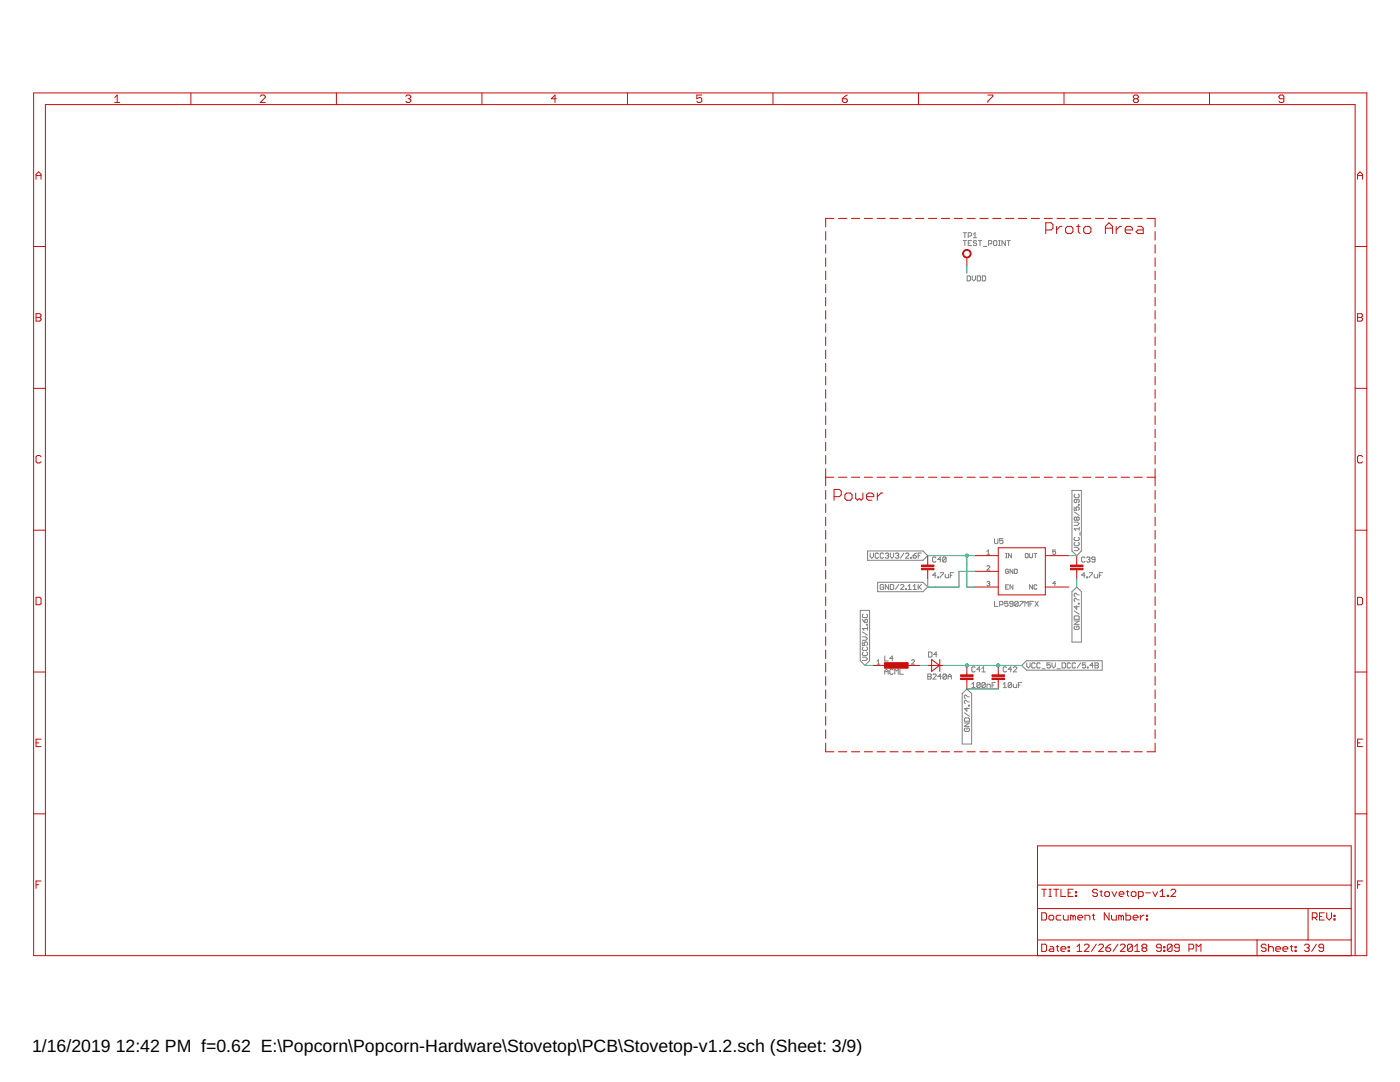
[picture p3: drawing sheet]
<svg xmlns="http://www.w3.org/2000/svg" width="279mm" height="216mm" viewBox="0 0 279 216" stroke-linecap="round" stroke-linejoin="round" font-family="sans-serif">
<defs><g id="words">
<g font-size="3.5">
<text x="6.4" y="209.9">1/16/2019</text>
<text x="23.1" y="209.9">12:42 PM f=0.62 E:\Popcorn\Popcorn-Hardware\Stovetop\PCB\Stovetop-v1.2.sch (Sheet: 3/9)</text>
</g>
</g></defs>
<g fill="none" stroke="#808080" stroke-width=".2">
<path d="M192.2 48h.7M192.2 46.4h.7M192.6 46.4v1M192.6 48v1M193 55.1h.5l.2 .1v.7l-.2 .1h-.5zM193.2 47.1h.5l.2-.2v-.3l-.2-.2h-.5v1M193.2 48.5h.4M193.9 48h-.7v1h.7M194 55.1v.6l.4 .3 .3-.3v-.6M194.2 46.8l.4-.4v1M194.2 47.4h.7M194.9 48.2l-.1-.2h-.4l-.2 .2 .2 .3h.4l.1 .2-.1 .3h-.4l-.2-.2"/>
<path d="M195 55.1h.5l.2 .1v.7l-.2 .1h-.5zM195.3 48h.6M195.6 48v1M196 55.1h.5l.2 .1v.7l-.2 .1h-.5zM196.3 49.2h.6M197.3 48.7h.5l.1-.2-.1-.5h-.5v1M198.4 48h.4l.1 .2v.6l-.1 .2h-.4l-.1-.2v-.6zM199.3 48h.3M199.3 49h.3M199.5 48v1M200.6 48v1l-.6-1v1M201 48h.6"/>
<path d="M201.3 48v1M213.9 97.9h1.9v12l-.9 1-1-1zM214.5 98.6l-.1 .2v.3l.1 .2h.7l.2-.2v-.3l-.2-.2M214.9 99.6v.5l-.2 .2-.3-.2v-.3l.1-.2h.7l.2 .2v.3l-.2 .2M173.1 109.9h11.1l.9 1-.9 .9h-11.1zM173.7 110.4v.6l.3 .4 .3-.4v-.6M175.2 116.2h9l.9 .9-.9 1h-9zM175.3 110.5l-.1-.1h-.4l-.1 .1v.7l.1 .2h.4l.1-.2M176.3 116.8l-.1-.2h-.4l-.1 .2v.7l.1 .1 .5-.1v-.4h-.3M176.3 110.5l-.1-.1h-.4l-.1 .1v.7l.1 .2h.4l.1-.2M176.7 110.5l.1-.1h.4l.2 .1-.2 .4M177 110.9h.2"/>
<path d="M177.2 110.9l.2 .1-.2 .4h-.4l-.1-.2M177.4 116.6v1l-.7-1v1M177.7 116.6h.5l.2 .2v.7l-.2 .1h-.5zM177.7 110.4v.6l.3 .4 .4-.4v-.6M178.7 110.5l.2-.1h.3l.2 .1-.2 .4M179 110.9h.2M179.2 110.9l.2 .1-.2 .4h-.3l-.2-.2M179.4 116.6l-.7 1M179.7 116.8l.2-.2h.3l.2 .2v.2l-.7 .6h.7M180.4 110.4l-.7 1M180.7 117.5h.2v.1h-.2zM180.7 110.5l.2-.1h.3l.2 .1v.2l-.7 .7h.7"/>
<path d="M181.2 117.6h.7M181.2 117l.3-.4v1M181.7 111.2h.2v.2h-.2zM182.2 117.6h.7M182.2 117l.4-.4v1M182.2 110.9h.5l.2 .3-.2 .2h-.3l-.2-.2zM182.9 110.4l-.7 .5M183.2 116.6v1M183.2 110.9h.4M183.4 117.1l.5 .5M183.9 110.4h-.7v1M183.9 116.6l-.7 .7"/>
<path d="M186.8 114.8h-.7l.5-.5v1M186.8 111.3l-.2-.2h-.3l-.2 .2v.7l.2 .2h.3l.2-.2M187.1 115.1h.2v.2h-.2zM187.6 114.3h.7l-.7 1M187.8 111.7h-.7l.5-.6v1.1M188.6 114.6v.5l.2 .2h.5v-.7M188.8 111.3l-.2-.2h-.3l-.1 .2v.7M188.8 111.3v.7l-.2 .2h-.3l-.1-.2M188.8 111.3l-.6 .7M189.7 114.8h.3M190.3 114.3h-.6v1M197 110l.3-.3v.9"/>
<path d="M197 116.2l.4-.2 .1 .2-.1 .2M197 113l.1-.1 .4 .1-.5 .7h.5M197 110.6h.5M197.3 116.4h.1M197.4 116.4l.1 .2-.1 .3-.4-.2M198.5 107.5v.8l.1 .2h.4l.2-.2v-.8M198.5 120v1h.7M200.2 107.5h-.7v.5l.3-.2 .4 .2v.3l-.2 .2h-.3l-.2-.2M200.7 117.1h.3M200.7 111.3h.3M200.7 110.4h.3M200.9 110.4v.9"/>
<path d="M201.2 120h-.7v.5l.5-.2 .2 .2v.3l-.2 .2-.5-.2M201.3 116.7h-.6v.9h.6M201.3 113.7l-.2-.1-.4 .1v.6l.2 .1 .4-.1v-.3h-.3M201.8 110.4v.9l-.5-.9v.9M202.1 113.6v.8l-.5-.8v.8M202.1 116.7v.9l-.5-.9v.9M202.4 113.6l.6 .1v.6l-.1 .1h-.5zM203.5 120h.7l-.7 1M204.6 110.6l.2-.2 .4 .2v.6l-.2 .1-.4-.1zM205.5 110.4v.8l.1 .1 .5-.1v-.8M206.1 116.7v.9l-.6-.9v.9M206.2 120h-.7v1"/>
<path d="M206.4 110.4h.5M206.6 120l.6 1M206.6 110.4v.9M206.9 116.8l-.1-.1-.4 .1v.6l.1 .2 .4-.2M207.2 120l-.6 1M210.7 109.7h-.6v.5l.3-.2 .3 .2-.2 .4-.4-.1M210.7 116.4h-.6l.4-.4v.9M213.9 118.1l1-1 .9 1v10h-1.9zM214.4 101.2v.6h.5l-.2-.5 .5-.1 .2 .1v.3l-.2 .2M214.4 109.2h.6l.4 .4-.4 .3h-.6M214.4 104.2h.6l.4 .3-.4 .3h-.6M214.4 102.2l1 .6"/>
<path d="M214.5 108.2l-.1 .2v.3l.1 .2h.7l.2-.2v-.3l-.2-.2M214.5 107.2l-.1 .2v.3l.1 .2h.7l.2-.2v-.3l-.2-.2M214.9 103.3l-.2-.1-.3 .1v.4l.1 .1 .4-.1M214.9 103.3l.1-.1 .4 .1v.4l-.2 .1-.3-.1M214.9 103.3v.4M215 118.7l-.5-.3-.1 .1v.4l.1 .1M215 119.7l-.5-.3-.1 .1v.4l.1 .1M215.2 100.6h.2v.2h-.2zM215.2 119.7h.2M215.2 118.7h.2M215.4 105.2v.7M215.4 105.5h-1l.3 .4"/>
<path d="M215.5 106.2v.6M216.5 114.8h-.6l.5-.5v1M216.5 111.3l-.1-.2h-.4l-.1 .2v.7l.1 .2h.4l.1-.2M216.9 115.1h.1v.2h-.1zM216.9 111.3l.1-.2h.4l.1 .2-.1 .4M217.2 111.7h.2M217.4 111.7l.1 .1-.1 .4h-.4l-.1-.2M217.4 114.3h.6l-.6 1M218.4 114.6v.5l.1 .2h.6v-.7M218.5 111.7h-.5l-.1-.2 .1-.4h.4l.1 .2v.7l-.1 .2h-.4l-.1-.2M219.4 114.8h.3M220.1 114.3h-.7v1"/>
<path d="M171.7 121.8h1.8v10l-.9 1-.9-1zM172.1 131.1h.7l.3 .4-.3 .3h-.7M172.1 128.1v.7h.5l-.2-.5 .2-.2h.4l.1 .2v.3l-.1 .2M172.1 127.1h.7l.3 .3-.3 .4h-.7M172.1 126.1l1 .6M172.1 123.6l.5 .6M172.3 130.1l-.2 .2v.3l.2 .2h.7l.1-.2v-.3l-.1-.2M172.3 122.6l-.2 .1v.4l.2 .1h.7l.1-.1v-.4l-.1-.1M172.3 129.1l-.2 .2v.3l.2 .2h.7l.1-.2v-.3l-.1-.2M172.6 123.7l.2-.1 .3 .1v.4l-.1 .1h-.4zM173 124.6h.1v.1h-.1zM173.1 125.1v.7"/>
<path d="M173.1 125.4h-1l.3 .4M175 132l.3-.3v.8M175 132.5h.6M176.6 130.9v1h.6M176.6 134.5v-.6l.3-.4 .3 .4v.6M176.6 134h.6M178.2 133.7l-.1-.2h-.3l-.2 .2v.7l.2 .1h.3l.1-.1M178.2 131.4h-.6l.5-.5v1M178.6 134.5v-1l.3 .4 .4-.4v1M179.6 133.5v1h.7M181.9 131.8l.2-.1 .4 .1-.6 .7h.6M185.2 134.5h.5l.1 .2-.1 .3 .1 .3-.1 .2h-.5z"/>
<path d="M185.2 135h.5M185.3 130.1h.5l.2 .2v.6l-.2 .2h-.5zM186.2 134.7l.2-.2h.3l.1 .2v.1l-.6 .7h.6M187 130.6h-.7l.5-.5v1M187.9 135h-.7l.5-.5v1M188.9 134.7l-.2-.2h-.3l-.2 .2v.6M188.9 134.7v.6l-.2 .2h-.3l-.2-.2M188.9 134.7l-.7 .6M189.2 135h.7M189.2 135.5v-.7l.3-.3 .4 .3v.7M192 138.4l1-.9 .9 .9v10.1h-1.9zM193.1 139l-.5-.3-.1 .2v.3l.1 .2"/>
<path d="M193.3 139h.2M194 136.5l.3-.3v1M194 137.2h.6M194.6 133.2l-.1-.1h-.4l-.1 .1v.7l.1 .2h.4l.1-.2M195.6 133.6h-.6l.5-.5v1M195.6 136.4v.6l-.1 .2h-.4l-.1-.2M195.6 136.4l-.1-.2h-.4l-.1 .2v.6M195.6 136.4l-.6 .6M196 134.1h.6M196 133.4l.3-.3v1M196.6 136.4v.6l-.1 .2h-.4l-.1-.2M196.6 136.4l-.1-.2h-.4l-.1 .2v.6"/>
<path d="M196.6 136.4l-.6 .6M197 137.2v-.7h.5l.1 .2v.5M198 136.7h.3M198.6 136.2h-.6v1M199.5 120.7h.5l.2-.2v-.3l-.2-.2h-.5v1M200.2 137.2h.7M200.2 136.5l.3-.3v1M200.9 133.2l-.2-.1h-.3l-.2 .1v.7l.2 .2h.3l.2-.2M201.9 133.6h-.7l.5-.5v1M201.9 136.4v.6l-.2 .2h-.3l-.2-.2M201.9 136.4l-.2-.2h-.3l-.2 .2v.6M201.9 136.4l-.7 .6"/>
<path d="M202.2 120.5h-.5l-.2-.2 .2-.3h.3l.2 .2v.6l-.2 .2-.5-.2M202.2 136.5v.5l.2 .2h.5v-.7M202.2 133.2l.2-.1h.3l.2 .1v.2l-.7 .7h.7M203.2 120.2v.6l-.2 .2-.5-.2M203.2 120.2l-.2-.2h-.3l-.2 .2v.6M203.2 120.2l-.7 .6M203.2 136.7h.4M203.9 136.2h-.7v1M204.5 121v-1l.4 .3 .3-.3v1M204.9 131.8h15.1v1.9h-15.1l-1-.9zM204.9 132.3v.6l.3 .4 .4-.4v-.6M205.5 120.5h.4"/>
<path d="M206.6 132.4l-.2-.1h-.3l-.2 .1v.7l.2 .2h.3l.2-.2M207.6 132.4l-.2-.1h-.3l-.2 .1v.7l.2 .2h.3l.2-.2M207.9 133.5h.7M209.6 132.3h-.7v.5l.5-.2 .2 .2v.3l-.2 .2h-.3l-.2-.2M210 132.3v.6l.3 .4 .3-.4v-.6M210.9 133.5h.7M212 132.3h.5l.1 .1v.7l-.1 .2h-.5zM213.6 132.4l-.1-.1h-.4l-.1 .1v.7l.1 .2h.4l.1-.2M214.4 123.9h1l-1 .7h1M214.4 123.1l.1-.2h.7l.2 .2v.5h-1zM214.4 121.9l1 .7M214.5 124.9l-.1 .2v.3l.1 .2h.7l.2-.2v-.3l-.2-.2h-.3v.4"/>
<path d="M214.7 132.4l-.2-.1h-.4l-.1 .1v.7l.1 .2h.4l.2-.2M214.9 120.9v.7l-.5-.5h1M215.2 120.4h.2v.1h-.2zM215.7 132.3l-.7 1M216.7 132.3h-.7v.5l.3-.2 .4 .2v.3l-.2 .2h-.3l-.2-.2M217 133.1h.2v.2h-.2zM218.2 132.8h-.7l.5-.5v1M218.5 132.3h.5l.2 .1-.2 .4 .2 .3-.2 .2h-.5zM218.5 132.8h.5M192.5 144.3h1l-1 .6h1M192.5 142.2l1 .7M192.6 145.3l-.1 .1v.4l.1 .1h.7l.2-.1v-.4l-.2-.1h-.3v.3"/>
<path d="M192.6 143.3h.7l.2 .1v.5h-1v-.5zM193 141.2v.7l-.5-.5h1M193.1 140.1l-.5-.4-.1 .2v.3l.1 .2M193.3 140.7h.2v.2h-.2zM193.3 140.1h.2"/>
</g>
<g fill="none" stroke="#c90d0c" stroke-width=".2">
<path d="M6.7 18.5h266.1v172.2h-266.1zM22.9 19.5l.5-.5v1.4M38.1 18.5v2.4M51.9 19.2l.3-.2h.5l.2 .2v.3l-1 .9h1M67.1 18.5v2.4M81 19.2l.2-.2h.5l.3 .2v.3l-.3 .2M81.5 19.7h.2M81.7 19.7l.3 .3v.2l-.3 .2h-.5l-.2-.2M96.2 18.5v2.4M111 19.7h-1l.8-.7v1.4M125.2 18.5v2.4M140.1 19h-1v.7l.7-.2 .3 .2v.5l-.3 .2h-.5l-.2-.2"/>
<path d="M154.3 18.5v2.4M168.1 19.7h.7l.3 .3v.2l-.3 .2h-.4l-.3-.2zM169.1 19l-1 .7M183.3 18.5v2.4M197.1 19h1v.2l-1 1v.2M212.3 18.5v2.4M226.4 19.7l-.2 .3v.2l.2 .2h.5l.3-.2v-.2l-.3-.3M226.4 19.7l-.2-.2v-.3l.2-.2h.5l.3 .2v.3l-.3 .2M226.4 19.7h.5M241.4 18.5v2.4M256.2 19.7h-.7l-.3-.2v-.3l.3-.2h.5l.2 .2v1l-.2 .2h-.5l-.3-.2M7.2 35.8v-1l.5-.5 .5 .5v1"/>
<path d="M7.2 35h1M22.9 20.4h1M270.9 35h1M270.9 35.8v-1l.5-.5 .5 .5v1M6.7 49.2h2.4M164.8 46.2v1.7M164.8 48.8v1.7M164.8 51.5v1.7M164.8 54.1v1.7M164.8 56.7v1.7M164.8 59.4v1.6M166.4 43.6h-1.6v1.7"/>
<path d="M167.3 43.6h1.7M169.9 43.6h1.7M172.5 43.6h1.6M175 43.6h1.7M177.6 43.6h1.6M180.2 43.6h1.6M182.7 43.6h1.7M185.3 43.6h1.6M187.9 43.6h1.6M190.4 43.6h1.7M193 51.4v1.6M193 43.6h1.6"/>
<path d="M195.6 43.6h1.6M198.1 43.6h1.6M200.7 43.6h1.6M203.2 43.6h1.7M205.8 43.6h1.7M208.4 43.6h1.6M208.7 45.9h1.1l.3-.4v-.7l-.3-.4h-1.1v2.2M210.9 45.2v1.4M210.9 43.6h1.7M211.9 45.2h-.3l-.7 .7M213 45.2h.8l.3 .3v.7l-.3 .4h-.8l-.3-.4v-.7zM213.5 43.6h1.6"/>
<path d="M214.8 45.2h.8M215.2 44.8v1.4l.4 .4M216.1 43.6h1.6M216.6 45.2h.8l.3 .3v.7l-.3 .4h-.8l-.3-.4v-.7zM218.6 43.6h1.7M220.6 46.6v-1.4l.7-.8 .7 .8v1.4M220.6 45.5h1.4M221.2 43.6h1.6M222.8 45.2v1.4M223.8 43.6h1.6M223.8 45.2h-.3l-.7 .7M224.6 45.9h1.4v-.4l-.4-.3h-.7l-.3 .3v.7l.3 .4h.7"/>
<path d="M226.3 43.6h1.7M227.1 45.2h.7l.4 .3v1.1h-1.1l-.4-.4 .4-.3h1.1M228.9 43.6h1.6v1.7M230.5 46.2v1.7M230.5 48.8v1.7M230.5 51.5v1.7M230.5 54.1v1.7M230.5 56.7v1.7M230.5 59.4v1.6M270.4 49.2h2.4M6.7 77.5h2.4M7.2 62.6h.7l.3 .2v.3l-.3 .2 .3 .3v.2l-.3 .3h-.7z"/>
<path d="M7.2 63.3h.7M164.8 62v1.7M164.8 64.6v1.7M164.8 67.2v1.7M164.8 69.8v1.8M164.8 72.5v1.7M164.8 75.1v1.7M164.8 77.7v1.8M230.5 62v1.7M230.5 64.6v1.7M230.5 67.2v1.7M230.5 69.8v1.8"/>
<path d="M230.5 72.5v1.7M230.5 75.1v1.7M230.5 77.7v1.8M270.4 77.5h2.4M270.9 62.6h.8l.2 .2v.3l-.2 .2 .2 .3v.2l-.2 .3h-.8zM270.9 63.3h.8M8.2 91.1l-.3-.2h-.4l-.3 .2v1l.3 .3h.4l.3-.3M164.8 95.2h1.6M164.8 80.4v1.7M164.8 83v1.7M164.8 85.6v1.7M164.8 88.3v1.7"/>
<path d="M164.8 90.9v1.7M164.8 93.5v3.4M164.8 97.9v1.7M166.5 99.1h1l.4-.4v-.7l-.4-.3h-1v2.1M167.3 95.2h1.7M168.6 98.7l.4-.3h.7l.4 .3v.8l-.4 .3h-.7l-.4-.3zM169.9 95.2h1.7M170.8 98.4v1.1l.3 .3 .4-.3 .4 .3 .3-.3v-1.1M172.5 95.2h1.6M172.9 99.1h1.5v-.4l-.4-.3h-.7l-.4 .3v.8l.4 .3h.7M175 95.2h1.7M175.1 98.4v1.4"/>
<path d="M176.2 98.4h-.4l-.7 .7M177.6 95.2h1.6M180.2 95.2h1.6M182.7 95.2h1.7M185.3 95.2h1.6M187.9 95.2h1.6M190.4 95.2h1.7M193 95.2h1.6M195.6 95.2h1.6M198.1 95.2h1.6M200.7 95.2h1.6M203.2 95.2h1.7"/>
<path d="M205.8 95.2h1.7M208.4 95.2h1.6M210.9 95.2h1.7M213.5 95.2h1.6M216.1 95.2h1.6M218.6 95.2h1.7M221.2 95.2h1.6M223.8 95.2h1.6M226.3 95.2h1.7M228.9 95.2h1.6M230.5 80.4v1.7M230.5 83v1.7"/>
<path d="M230.5 85.6v1.7M230.5 88.3v1.7M230.5 90.9v1.7M230.5 93.5v3.4M230.5 97.9v1.7M271.9 91.1l-.2-.2h-.5l-.3 .2v1l.3 .3h.5l.2-.3M6.7 105.8h2.4M7.2 119.2h.7l.3 .2v1l-.3 .3h-.7zM164.8 100.5v1.8M164.8 103.2v1.7M164.8 105.8v1.8M164.8 108.5v1.7"/>
<path d="M164.8 111.1v1.8M164.8 113.8v1.7M164.8 116.4v1.8M164.8 119.1v1.7M185.1 110.9v1.9M185.1 113.7v1.9M194.5 117.1h4.7M194.5 114h4.7M194.5 110.9h4.7M199.2 109.3h9.4v9.4h-9.4zM208.6 117.1h4.7M208.6 110.9h4.7"/>
<path d="M214.9 110.9v1.9M214.9 113.7v1.9M230.5 100.5v1.8M230.5 103.2v1.7M230.5 105.8v1.8M230.5 108.5v1.7M230.5 111.1v1.8M230.5 113.8v1.7M230.5 116.4v1.8M230.5 119.1v1.7M270.4 105.8h2.4M270.9 119.2h.8l.2 .2v1l-.2 .3h-.8z"/>
<path d="M6.7 134.1h2.4M164.8 121.8v1.7M164.8 124.4v1.7M164.8 127v1.8M164.8 129.7v1.7M164.8 132.4v1.7M164.8 135v1.7M164.8 137.7v1.7M174.2 132.8h3.1M180.4 132.8h3.2M185.1 132.8h3.2M185.9 131.6l1.6 1.2-1.6 1.2z"/>
<path d="M187.6 131.6v2.4M193 132.8v1.9M193 135.6v1.9M199.2 132.8v1.9M199.2 135.6v1.9M230.5 121.8v1.7M230.5 124.4v1.7M230.5 127v1.8M230.5 129.7v1.7M230.5 132.4v1.7M230.5 135v1.7M230.5 137.7v1.7"/>
<path d="M270.4 134.1h2.4M7.2 148.2h.5M8.2 147.5h-1v1.5h1M164.8 140.3v1.7M164.8 143v1.7M164.8 145.6v1.7M164.8 148.3v1.7h1.6M167.3 150h1.7M169.9 150h1.7M172.5 150h1.6M175 150h1.7M177.6 150h1.6"/>
<path d="M180.2 150h1.6M182.7 150h1.7M185.3 150h1.6M187.9 150h1.6M190.4 150h1.7M193 150h1.6M195.6 150h1.6M198.1 150h1.6M200.7 150h1.6M203.2 150h1.7M205.8 150h1.7M208.4 150h1.6"/>
<path d="M210.9 150h1.7M213.5 150h1.6M216.1 150h1.6M218.6 150h1.7M221.2 150h1.6M223.8 150h1.6M226.3 150h1.7M230.5 140.3v1.7M230.5 143v1.7M230.5 145.6v1.7M230.5 148.3v1.7h-1.6M270.9 148.2h.5"/>
<path d="M271.9 147.5h-1v1.5h1M6.7 162.4h2.4M7.2 176.5h.5M8.2 175.8h-1v1.5M207.1 176.6h62.6M207.9 177.4h1M208.4 177.4v1.5M209.3 177.4h.5M209.3 178.9h.5M209.6 177.4v1.5M210.3 177.4h1M210.8 177.4v1.5"/>
<path d="M211.7 177.4v1.5h1M213.2 178.2h.5M214.1 177.4h-.9v1.5h.9M214.6 178.6h.3v.3h-.3zM214.6 177.9h.3v.3h-.3zM219 177.7l-.2-.3h-.5l-.2 .3v.2l.2 .3h.5l.2 .2v.2l-.2 .3h-.5l-.2-.3M219.5 177.9h.5M219.8 177.7v.9l.2 .3M220.5 178.2l.2-.3h.5l.2 .3v.4l-.2 .3h-.5l-.2-.3zM221.9 177.9l.5 1 .5-1M223.4 178.4h.9v-.2l-.2-.3h-.5l-.2 .3v.4l.2 .3h.5M224.8 177.9h.5"/>
<path d="M225 177.7v.9l.3 .3M225.8 178.2l.2-.3h.5l.2 .3v.4l-.2 .3h-.5l-.2-.3zM227.2 178.9h.7l.3-.3v-.4l-.3-.3h-.7v1.5M228.6 178.2h1M230.1 177.9l.4 1 .5-1M231.5 178.9h1M231.5 177.9l.5-.5v1.5M233 178.6h.2v.3h-.2zM233.7 177.7l.2-.3h.5l.2 .3v.2l-.9 1h.9M270.4 162.4h2.4M270.9 176.5h.5M271.9 175.8h-1v1.5"/>
<path d="M9.1 190.7v-169.8h261.3v169.8M207.1 181.3h62.6M207.1 190.7v-21.9h62.6v21.9M207.1 187.6h62.6M207.9 182.1h.7l.3 .3v.9l-.3 .3h-.7zM207.9 188.4h.7l.3 .2v1l-.3 .2h-.7zM209.3 182.9l.3-.3h.5l.2 .3v.4l-.2 .3h-.5l-.3-.3zM209.6 188.9h.5l.2 .2v.7h-.7l-.3-.2 .3-.2h.7M210.8 188.9h.5M211 188.6v1l.3 .2M211.7 189.4h1v-.3l-.3-.2h-.4l-.3 .2v.5l.3 .2h.4M211.7 182.6h-.7l-.2 .3v.4l.2 .3h.7"/>
<path d="M212.2 182.6v.7l.2 .3h.8v-1M213.2 189.6h.2v.2h-.2zM213.2 188.9h.2v.2h-.2zM214.1 182.9v.7M214.1 182.9l-.2-.3h-.2v1M214.1 182.9l.3-.3 .2 .3v.7M214.9 189.8h1M214.9 188.9l.5-.5v1.4M215.1 183.1h1v-.2l-.3-.3h-.5l-.2 .3v.4l.2 .3h.5M216.4 188.6l.2-.2h.5l.2 .2v.3l-.9 .9h.9M216.5 183.6v-1h.8l.2 .3v.7M218 182.6h.5"/>
<path d="M218.2 182.4v.9l.3 .3M218.8 188.4l-1 1.4M219.3 188.6l.2-.2h.5l.2 .2v.3l-.9 .9h.9M220.7 189.1h.7l.3 .3v.2l-.3 .2h-.5l-.2-.2zM221.3 182.1v1.5l-.9-1.5v1.5M221.7 188.4l-1 .7M221.8 182.6v.7l.3 .3h.7v-1M223.1 188.4l-1 1.4M223.6 188.6l.2-.2h.5l.2 .2v.3l-.9 .9h.9M223.8 182.9l-.3-.3h-.2v1M223.8 182.9v.7M223.8 182.9l.2-.3 .2 .3v.7"/>
<path d="M224.7 182.1v1.5h.7l.3-.3v-.4l-.3-.3h-.7M226 188.6v1l-.3 .2h-.4l-.3-.2M226 188.6l-.3-.2h-.4l-.3 .2v1M226 188.6l-1 1M226.1 183.1h1v-.2l-.2-.3h-.5l-.3 .3v.4l.3 .3h.5M226.5 189.8h.9M226.5 188.9l.4-.5v1.4M227.6 182.6v1M228.2 189.1l-.3 .3v.2l.3 .2h.4l.3-.2v-.2l-.3-.3M228.2 189.1l-.3-.2v-.3l.3-.2h.4l.3 .2v.3l-.3 .2M228.2 189.1h.4M228.3 182.6h-.2l-.5 .5"/>
<path d="M228.8 183.3h.2v.3h-.2zM228.8 182.6h.2v.3h-.2zM231.8 189.1h-.8l-.2-.2v-.3l.2-.2h.5l.3 .2v1l-.3 .2h-.5l-.2-.2M232.2 189.6h.3v.2h-.3zM232.2 188.9h.3v.2h-.3zM233.9 188.6v1l-.2 .2h-.5l-.2-.2M233.9 188.6l-.2-.2h-.5l-.2 .2v1M233.9 188.6l-.9 1M235.4 189.1h-.8l-.2-.2v-.3l.2-.2h.5l.3 .2v1l-.3 .2h-.5l-.2-.2M237.3 189.4h.7l.2-.3v-.5l-.2-.2h-.7v1.4M238.7 189.8v-1.4l.5 .5 .5-.5v1.4M250.9 187.6v3.1"/>
<path d="M252.7 188.6l-.3-.2h-.4l-.3 .2v.3l.3 .2h.4l.3 .3v.2l-.3 .2h-.4l-.3-.2M253.2 189.1l.2-.2h.5l.2 .2v.7M253.2 188.4v1.4M254.6 189.4h1v-.3l-.3-.2h-.5l-.2 .2v.5l.2 .2h.5M256 189.4h1v-.3l-.2-.2h-.5l-.3 .2v.5l.3 .2h.5M257.5 188.9h.5M257.7 188.6v1l.3 .2M258.4 189.6h.3v.2h-.3zM258.4 188.9h.3v.2h-.3zM260.3 188.6l.3-.2h.4l.3 .2v.3l-.3 .2M260.8 189.1h.2M261 181.3v6.3"/>
<path d="M261 189.1l.3 .3v.2l-.3 .2h-.4l-.3-.2M261.9 183.1h.7l.2-.2v-.5l-.2-.3h-.7v1.5M262.4 183.1l.4 .5M262.7 188.4l-.9 1.4M263.3 182.9h.5M264.2 189.1h-.8l-.2-.2v-.3l.2-.2h.5l.3 .2v1l-.3 .2h-.5l-.2-.2M264.3 182.1h-1v1.5h1M264.8 182.1v1l.5 .5 .4-.5v-1M266.2 183.3h.2v.3h-.2zM266.2 182.6h.2v.3h-.2z"/>
</g>
<g fill="#c90d0c" stroke="#c90d0c" stroke-width=".2">
<path d="M213.6 113.4h2.5v.3h-2.5z"/>
<path d="M213.6 112.8h2.5v.3h-2.5z"/>
<path d="M183.9 113.4h2.5v.3h-2.5z"/>
<path d="M183.9 112.8h2.5v.3h-2.5z"/>
<path d="M176.5 132.2h4.7v1.1h-4.7z"/>
<path d="M191.7 135.3h2.5v.3h-2.5z"/>
<path d="M191.7 134.7h2.5v.3h-2.5z"/>
<path d="M198 135.3h2.5v.3h-2.5z"/>
<path d="M198 134.7h2.5v.3h-2.5z"/>
</g>
<path d="M192.3 50.1a.85 .85 0 0 1 1.4 .1 .85 .85 0 0 1-.5 1.3 .85 .85 0 0 1-1.1-.9h.2a.68 .68 0 0 1 .9-.6 .68 .68 0 0 1 .2 1.1 .68 .68 0 0 1-1.1-.3v-.2h-.2z" fill-rule="evenodd" fill="#c90d0c" stroke="#c90d0c" stroke-width=".2"/>
<path d="M193 53v1.5M185.1 110.9h9.4M193 110.9v6.2h1.5M194.5 114h-3.1v3.1h-6.3v-1.5M213.3 110.9h1.6M214.9 115.6v1.5M172.6 132.8h1.6M183.6 132.8h1.5M188.3 132.8h15.6M193 137.5h6.2" fill="none" stroke="#0dab76" stroke-width=".2"/>
<g fill="#0dab76" stroke="#0dab76" stroke-width=".2">
<circle cx="193" cy="132.8" r=".32"/>
<circle cx="199.2" cy="132.8" r=".32"/>
<circle cx="193" cy="110.9" r=".32"/>
</g>
<use href="#words"/>
</svg>
